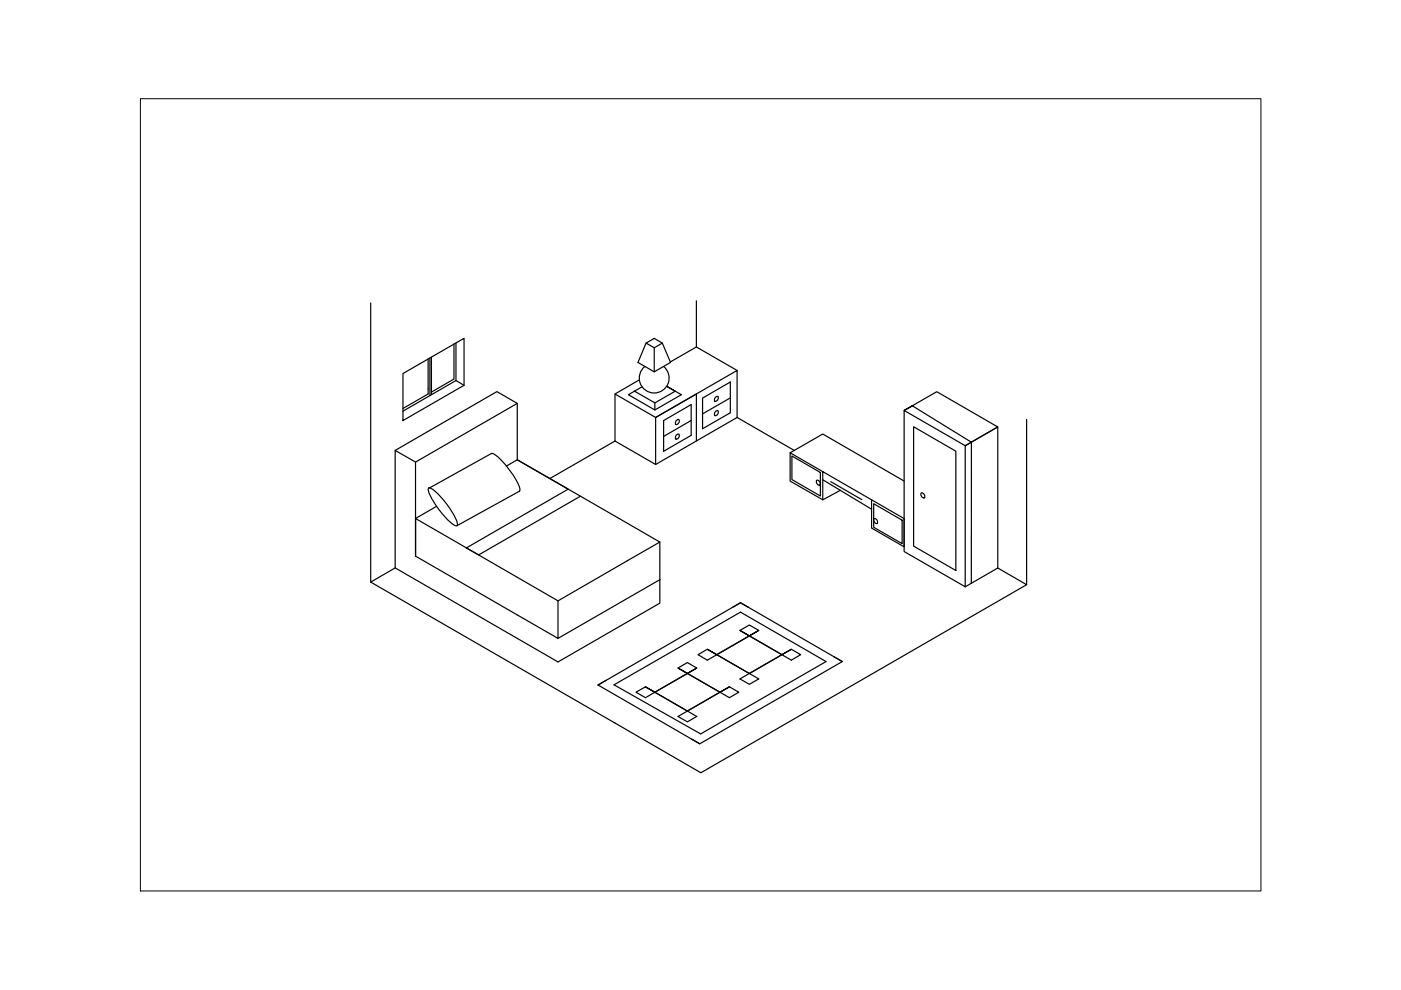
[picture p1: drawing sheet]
<svg xmlns="http://www.w3.org/2000/svg" width="297mm" height="210mm" viewBox="0 0 297 210" stroke-linecap="round" stroke-linejoin="round" font-family="sans-serif">
<!-- layer: 0 -->
<g fill="none" stroke="#000" stroke-width=".25">
<path d="M78.6 64.2v59.2M85.4 79.2l13-7.5v10l-13 7.5zM90.8 76.1v7.4l-5.4 3.1M91.2 75.9v8M91.5 75.7v8M96.3 73v7.4l-4.8 2.7M96.7 72.7v8M136.7 77.7a3.2 3.2 0 0 0-.3 4.6 3.2 3.2 0 0 0 4.6 0 3.2 3.2 0 0 0-.3-4.6M137 72.7l1.7-1 1.7 1-1.7 1zM137 72.7l-1.7 4.1 3.4 2 3.5-2-1.8-4.1M138.7 73.7v5.1M142.1 76.7l5.5-3.1 8.7 4.9"/>
<path d="M147.6 63.8v9.8M83.8 95.5l21.6-12.5 4.3 2.5-21.6 12.5M98.4 81.7l-1.7-1-11.3 6.5M107.4 98.8l2.3-1.3 10.8 6.2-21.6 12.5 2.6 1.5 21.5-12.5M109.7 85.5v12l30.2 17.4v8M130.4 93.5v-10l8.6 5 8.6-5v10M130.4 93.5l-13.8 8M135.6 80.5l-5.2 3M136.1 82l-2.9 1.7 5.6 3.2 5.7-3.2-3.1-1.8 1.8 1-4.4 2.5-4.3-2.5M138.8 85.4v1.5M140.7 89.2l5.8-3.4v6.5l-5.8 3.4zM143.5 89.1l.4-.1a.7 .7 0 0 1-.6 1 .67 .67 0 0 1 .2-.9z"/>
<path d="M143.5 92.2l.4-.2a.7 .7 0 0 1-.6 1.1 .67 .67 0 0 1 .2-.9zM146.5 89.1l-5.8 3.4M149 84.4l5.8-3.4v6.5l-5.8 3.4zM151.8 84.1l.4-.1a.7 .7 0 0 1-.6 1.1 .67 .67 0 0 1 .2-1zM151.8 87.2l.4-.1a.7 .7 0 0 1-.6 1 .67 .67 0 0 1 .2-.9zM154.8 84.4l-5.8 3.3M156.3 88.5l-17.3 10-8.6-5M156.3 88.5v-10l-17.3 10v10M156.3 88.5l12.1 7M167.5 96l6.9-4 17.3 10M167.9 96.7l6 3.5v5l-6-3.5zM174.4 100v6l-6.9-4v-6l24.2 14v5.9l-6.9-3.9v-6"/>
<path d="M191.7 87l12.9 7.5v29.9l-12.9-7.5zM193.7 90.5l9 5.2v25.3l-9-5.2zM217.7 88.9v35.1M88.1 117.9v-19.9l-4.3-2.5v24.9M88.1 117.9v-8l30.2 17.5M88.1 117.9l30.2 17.5v-8M90.9 103.5a3.9 3.9 0 0 1 2.6 1.9 16.6 16.6 0 0 1 3.5 5.5l-.1 .5a3.9 3.9 0 0 1-2.6-1.8 16.6 16.6 0 0 1-3.5-5.6zM91.1 103.5l13-7.3a3.2 3.2 0 0 1 2.3 1.5 16.8 16.8 0 0 1 3.8 6.1l-.1 .4M92.6 107.4l-4.5 2.5M110.2 104.1l-13.3 7.3M139.9 114.9l-21.6 12.5M173.2 101.8a.7 .7 0 0 1 .6 1.1 .7 .7 0 0 1-.6-1.1z"/>
<path d="M174.4 101.7l10.4 6.3M176.1 102.1l6.6 3.8M178.2 104l-3.8 2M185.2 106.8l6.1 3.5v5l-6.1-3.5zM185.3 109.9a.7 .7 0 0 1 .7 1.1 .7 .7 0 0 1-.7-1.1zM195.4 104.5a.7 .7 0 0 1 .6 1.1 .7 .7 0 0 1-.6-1.1zM78.6 123.4l70 40.4 69.1-39.8-6.2-3.6-6.9 4M83.8 120.4l34.5 19.9 21.6-12.4v-5M83.8 120.4l-5.2 3M139.9 122.9l-21.6 12.5M150 137.7l-2 1.1 2 1.2 10.9-6.3-2 1.1-2-1.1 10.9 6.3 2-1.2-2-1.1M152 138.8l6.9-4 6.9 4-6.9 4z"/>
<path d="M152 138.8l-2-1.1 10.9 6.2-2 1.2-2-1.2 10.9-6.2-2 1.1M155.3 128.8l1.7-1 1.7 1M156.9 133.7l2-1.2 2 1.2M176.9 139.3l1.7 1M211.5 120.4v-29.9l-6.9 4 6.9-4-12.9-7.4-6.9 3.9 1.7-1 12.6 7.8-.1 29.9M126.8 145.2l30.2-17.4 21.6 12.5-30.2 17.4zM128.5 144.2l-1.7 1M130.2 145.2l26.8-15.4 18.1 10.5-26.5 15.3zM136.8 145.6l-2 1.2 2 1.1 10.9-6.3-2 1.2-2-1.2 11 6.3 1.9-1.1-1.9-1.2M138.8 146.8l6.9-4 6.9 4-6.9 4zM138.8 146.8l-2-1.2 10.9 6.3-2 1.1-2-1.1 11-6.3-2.1 1.2M143.7 141.6l2-1.1 2 1.1"/>
<path d="M146.6 156.7l1.8 1"/>
</g>
<path d="M29.8 20.9h237.5v168h-237.5z" fill="none" stroke="#000" stroke-width=".21"/>
</svg>
